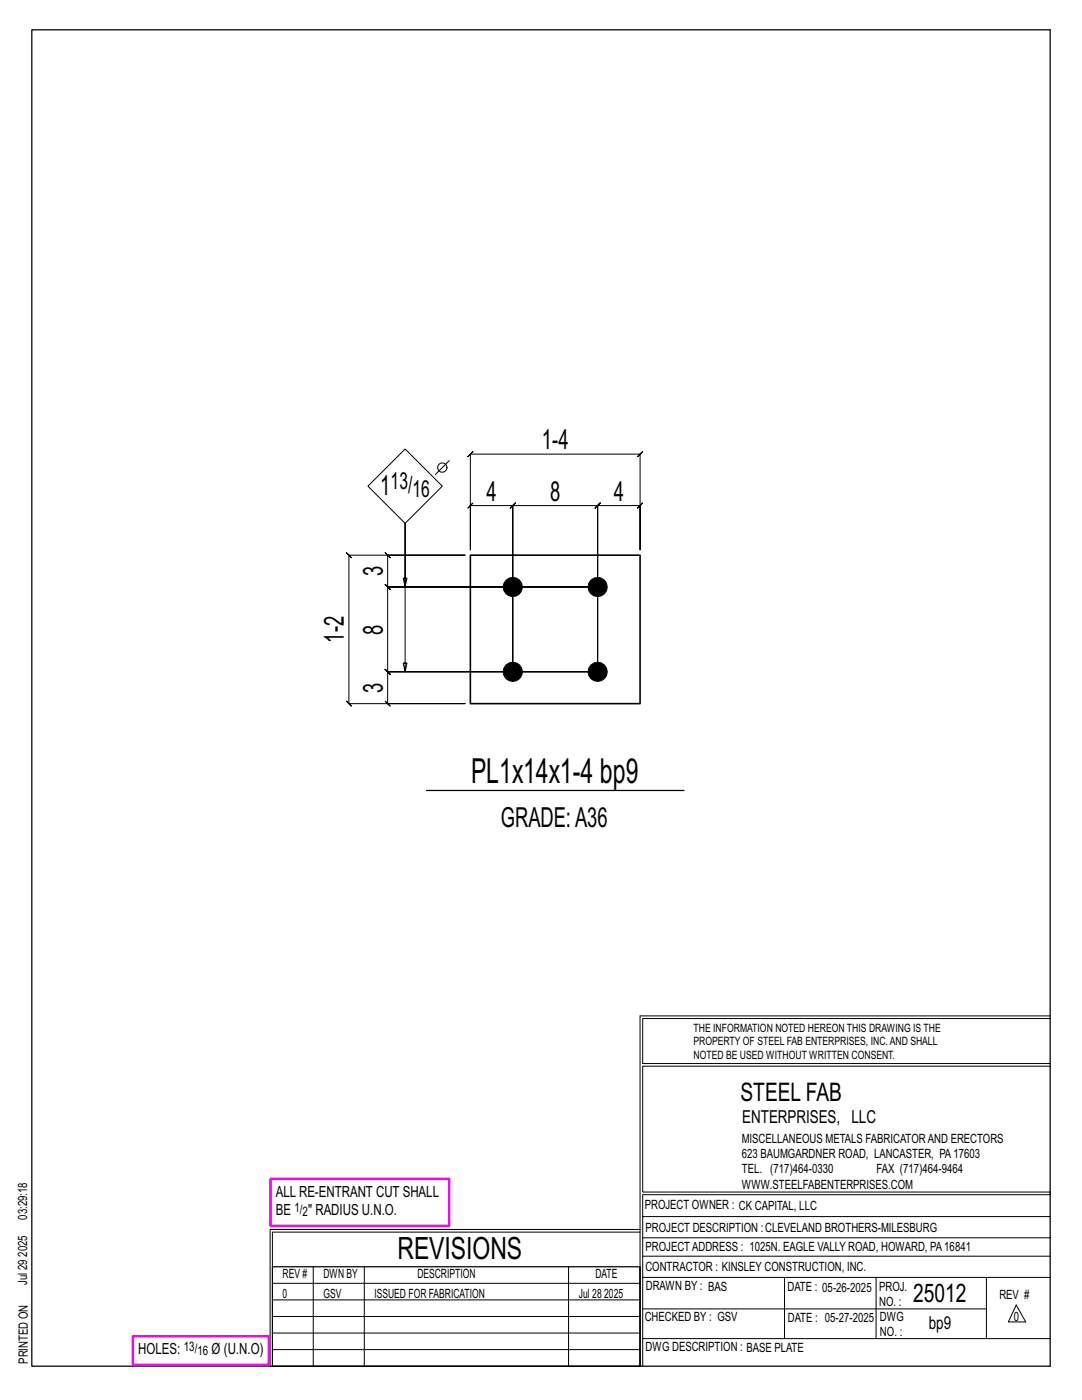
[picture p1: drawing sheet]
<svg xmlns="http://www.w3.org/2000/svg" width="216mm" height="279mm" viewBox="0 0 216 279" stroke-linecap="round" stroke-linejoin="round" font-family="sans-serif">
<defs><g id="words">
<text font-size="6.9" x="94" y="156.3">PL1x14x1-4 bp9</text>
<text font-size="6.1" x="79.3" y="251.3">REVISIONS</text>
<g font-size="5.5">
<text x="108.1" y="89.6">1-4</text>
<text x="75.9" y="98.8">1</text>
<text x="97.1" y="99.9">4</text>
<text x="109.8" y="99.9">8</text>
<text x="122.5" y="99.9">4</text>
<text x="76.4" y="115" transform="rotate(-90 76.4 115)">3</text>
<text x="68.6" y="128.3" transform="rotate(-90 68.6 128.3)">1-2</text>
<text x="76.4" y="126.6" transform="rotate(-90 76.4 126.6)">8</text>
<text x="76.4" y="138.3" transform="rotate(-90 76.4 138.3)">3</text>
<text x="99.9" y="165">GRADE:A36</text>
</g>
<g font-size="5.1">
<text x="147.8" y="219.8">STEEL FAB</text>
<text x="182.2" y="259.9">25012</text>
</g>
<g font-size="4.7">
<text x="77.9" y="97.6">13/</text>
<text x="82.3" y="99.2">16</text>
</g>
<g font-size="3.6">
<text x="148.1" y="224.1">ENTERPRISES, LLC</text>
<text x="185.3" y="265.2">bp9</text>
</g>
<g font-size="3.1">
<text x="55" y="238.9">ALL RE-ENTRANT CUT SHALL</text>
<text x="55" y="242.5">BE</text>
<text x="61.5" y="242.5">&quot; RADIUS U.N.O.</text>
<text x="27.6" y="270.2">HOLES:</text>
<text x="42.2" y="270.2">Ø (U.N.O)</text>
</g>
<g font-size="2.6">
<text x="58.8" y="241.8">1/</text>
<text x="60.4" y="242.7">2</text>
<text x="36.7" y="269.6">13/</text>
<text x="39.4" y="270.5">16</text>
</g>
<g font-size="2.5">
<text x="148" y="231.2">623 BAUMGARDNER ROAD, LANCASTER, PA17603</text>
<text x="148" y="228.1">MISCELLANEOUS METALS FABRICATORAND ERECTORS</text>
<text x="148" y="237.2">WWW.STEELFABENTERPRISES.COM</text>
<text x="148" y="234.2">TEL. (717)464-0330</text>
<text x="174.9" y="234.2">FAX (717)464-9464</text>
<text x="5.4" y="243.4" transform="rotate(-90 5.4 243.4)">03:29:18</text>
<text x="128.7" y="241.3">PROJECT OWNER : CK CAPITAL, LLC</text>
<text x="128.8" y="246">PROJECT DESCRIPTION :CLEVELAND BROTHERS-MILESBURG</text>
<text x="5.4" y="250.8" transform="rotate(-90 5.4 250.8)">2025</text>
<text x="128.8" y="249.7">PROJECTADDRESS : 1025N. EAGLE VALLY ROAD, HOWARD, PA16841</text>
<text x="5.4" y="256.5" transform="rotate(-90 5.4 256.5)">Jul 29</text>
<text x="56.4" y="255">REV #</text>
<text x="64.5" y="255">DWN BY</text>
<text x="83.3" y="255">DESCRIPTION</text>
<text x="118.8" y="255">DATE</text>
<text x="128.8" y="253.7">CONTRACTOR : KINSLEY CONSTRUCTION, INC.</text>
<text x="128.9" y="257.5">DRAWN BY : BAS</text>
<text x="157.1" y="257.6">DATE : 05-26-2025</text>
<text x="175.4" y="257.7">PROJ.</text>
<text x="56.4" y="259">0</text>
<text x="64.5" y="259">GSV</text>
<text x="74.7" y="259">ISSUED FOR FABRICATION</text>
<text x="115.5" y="259">Jul 28</text>
<text x="120.6" y="259">2025</text>
<text x="128.6" y="263.7">CHECKED BY : GSV</text>
<text x="157.2" y="263.7">DATE : 05-27-2025</text>
<text x="175.4" y="260.7">NO. :</text>
<text x="175.6" y="263.7">DWG</text>
<text x="199.4" y="259.2">REV #</text>
<text x="202.3" y="263.7">0</text>
<text x="128.8" y="269.7">DWG DESCRIPTION : BASE PLATE</text>
<text x="175.6" y="266.7">NO. :</text>
<text x="5.5" y="272.2" transform="rotate(-90 5.5 272.2)">PRINTED ON</text>
</g>
<g font-size="2.3">
<text x="138.4" y="208.6">PROPERTY OF STEEL FAB ENTERPRISES, INC.AND SHALL</text>
<text x="138.4" y="205.9">THE INFORMATION NOTED HEREON THIS DRAWING IS THE</text>
<text x="138.4" y="211.3">NOTED BE USED WITHOUT WRITTEN CONSENT.</text>
</g>
</g></defs>
<g fill="none" stroke="#000" stroke-width=".2">
<path d="M73.4 97l7.4-7.4 7.5 7.4-7.5 7.4zM89.6 91.9l-2.7 2.8M94.4 90.1l-.5 .5h33.8l-.5 .5 1-1-.5 .5v19.1v-8.8l.5-.5-1 1 .5-.5h-8.4l.5-.5-1 1 .5-.5v33.2v-33.2l.5-.5-1 1 .5-.5h-17l.5-.5-1 1 .5-.5v33.2v-33.2l.5-.5-1 1 .5-.5h-8.4l.5-.5-1 1 .5-.5v8.8v-19.1l-.5 .5zM69.1 110.3l.5 .5h23.2h-15.4l-.5-.5 1 1-.5-.5v6.3l-.5-.5 1 1-.5-.5h41.9h-41.9l-.5-.5 1 1-.5-.5v17l-.5-.5 1 1-.5-.5h41.9h-41.9l-.5-.5 1 1-.5-.5v6.3l-.5-.5 1 1-.5-.5h15.4h-23.2l.5 .5-1-1 .5 .5v-29.6l.5 .5zM80.8 117.1l.4-1.7h-.7l.3 1.7v-12.7v29.7l-.3-1.8h.7l-.4 1.8M127.7 202.7v70M127.7 202.7h81.8M209.5 203.3h-81.3v9h81.3M209.5 212.8h-81.3v25.1h81.3v.5h-81.3v34.3M54.4 259.4h73.3M54.4 256.1h73.3M62.5 252.8v19.9"/>
<path d="M72.7 252.8v19.9M113.4 252.8v19.9M127.7 245.4h-73.8v27.3M127.7 245.9h-73.3v6.9M128.2 242.8h81.3M128.2 254.9h81.3M128.2 250.7h81.3M128.2 247h81.3M156.5 254.9v12.2M174.8 254.9v12.2M196.8 254.9v12.2M54.4 269.3h73.3"/>
<path d="M54.4 266h73.3M54.4 262.7h73.3M128.2 261.2h68.6M128.2 267.1h81.3M202.8 260.4l1.9 3.4h-3.5z"/>
<circle cx="88.3" cy="93.3" r=".93"/>
</g>
<path d="M6.3 6h203.2v266.7h-203.2zM85.1 157.8h51.4M54.4 252.8h73.3v19.9h-73.3z" fill="none" stroke="#000" stroke-width=".25"/>
<path d="M54 235.3h35.6v9.3h-35.6zM26.5 266.7h27.1v5.7h-27.1z" fill="none" stroke="#f0f" stroke-width=".5"/>
<g fill="#000" stroke="#000" stroke-width=".2">
<circle cx="102.3" cy="117.1" r="1.92"/>
<circle cx="119.3" cy="117.1" r="1.92"/>
<circle cx="102.3" cy="134.1" r="1.92"/>
<circle cx="119.3" cy="134.1" r="1.92"/>
</g>
<path d="M93.9 110.8h33.8v29.6h-33.8z" fill="none" stroke="#000" stroke-width=".32"/>
<use href="#words"/>
</svg>
